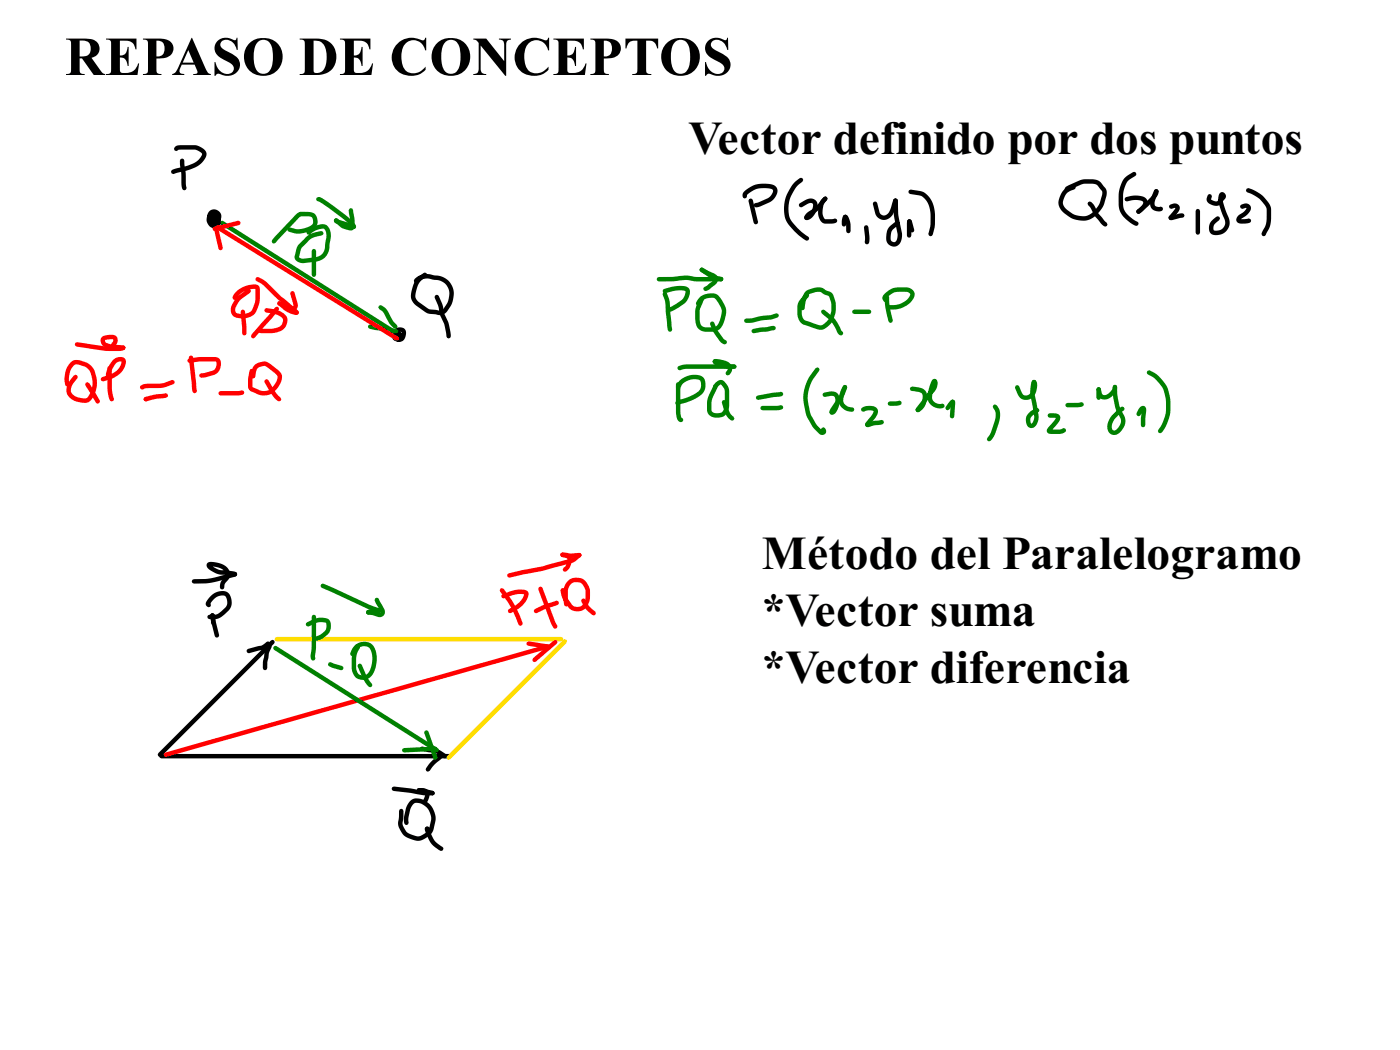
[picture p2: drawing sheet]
<svg xmlns="http://www.w3.org/2000/svg" width="290mm" height="218mm" viewBox="0 0 290 218" stroke-linecap="round" stroke-linejoin="round" font-family="sans-serif">
<defs><g id="words">
<text font-size="11.4" x="13.5" y="15.5">REPASO DE CONCEPTOS</text>
<g font-size="9.8">
<text x="142.8" y="32">Vector definido por dos puntos</text>
<text x="158" y="117.9">Método del Paralelogramo</text>
<text x="158" y="129.7">*Vector suma</text>
<text x="158" y="141.6">*Vector diferencia</text>
</g>
</g></defs>
<g fill="#000">
<path d="M32.8 156.1l23.4-23.3 .3-.2 .3 .2 .2 .3-.2 .3-23.3 23.4-.3 .1-.4-.1-.1-.4z" fill-rule="evenodd"/>
<path d="M33.1 156.4l.4-.1h59.9l.3 .1 .1 .4-.1 .3-.3 .1h-59.9l-.4-.1-.1-.3z" fill-rule="evenodd"/>
</g>
<path d="M45.7 45.9l.6-.1 36.9 23.4 .2 .3-.2 .4h-.5l-36.9-23.3-.2-.4z" fill-rule="evenodd" fill="#008000"/>
<g fill="#000">
<path d="M36.2 30.5a1.4 1.4 0 0 1 1.3-.4h2.9a2.48 2.48 0 0 1 2.4 2 4.1 4.1 0 0 1-2.3 2.6l-1.8 .7-2.7 .7-.4-.2-.1-.5 1-.5a8.3 8.3 0 0 0 4.6-1.7l.6-.7 .2-.6-.8-.6-.7-.3h-2.9h-.5l-.5 .3-.3-.1-.1-.3zM37.4 33l.4-.1 .3 .1 .1 .3 .3 2.8 .2 2.9-.1 .3-.4 .2-.3-.1a4.1 4.1 0 0 1-.3-2.9v-.4a6.9 6.9 0 0 1-.2-3.1zM164.8 37.7l1.3-.9 .3 .2 .2 .3-.2 .4a6.9 6.9 0 0 0-2.7 7.2v.1a8.5 8.5 0 0 0 3.8 4l.3 .4-.1 .4a.86 .86 0 0 1-1.1-.3 9.2 9.2 0 0 1-3.8-4.2 7.9 7.9 0 0 1 2-7.6zM188.5 39.4l.3-.1 1.9 .3a4.7 4.7 0 0 1 3.2 4.8 8 8 0 0 1-.6 4.5l-.3 .1-.3-.2-.2-.4a10.7 10.7 0 0 0 .3-5.3 3.2 3.2 0 0 0-2.2-2.6l-1.8-.3-.3-.1-.1-.3zM221 38.8l3.3-1.6h2.3l.9 .1 .6 .3 1.3 1.7a5.9 5.9 0 0 1-4.3 6.4 5.6 5.6 0 0 1-5.6-3.3 3.7 3.7 0 0 1 2.3-3.8l.8-.2 .3 .1 .2 .3-.3 .5-.7 .2a2.75 2.75 0 0 0-1.5 3.1 4.4 4.4 0 0 0 5.4 1.9 5.6 5.6 0 0 0 2.6-4.7l-1.1-1.4-1-.3h-1.9l-2.6 1.2a.92 .92 0 0 1-1.1 .2l-.1-.3zM233.4 36.8l1.6-1.1 .5 .1 .1 .5-1.4 1a4.8 4.8 0 0 0-1.3 3.5 4.3 4.3 0 0 0 .4 3.1 6.3 6.3 0 0 0 2.5 2l.3 .5-.1 .3-.5 .1a6.6 6.6 0 0 1-3.3-3.1 8.2 8.2 0 0 1 1-6.7zM258.5 39.1l.5-.1a6.6 6.6 0 0 1 4.6 4.3 7.2 7.2 0 0 1-.8 4.8l-.5 .8-.2 .1-.4-.2-.1-.3 .2-.5a4.4 4.4 0 0 0 .9-2.7v-1.7a5.3 5.3 0 0 0-3.4-3.5l-.8-.4-.1-.2zM43.4 43.8a1.54 1.54 0 0 1 2.5 .7 1.54 1.54 0 0 1-1.7 2 .86 .86 0 0 1-.5-1.3l.4-.7 .4-.3 .3 .2 .2 .3-.4 1 .3-.4a.57 .57 0 0 0-.2-.9 .57 .57 0 0 0-.8 .3l-.1 .5a.97 .97 0 0 0 .5 1.2l.4-.1a.49 .49 0 0 0-.2-.9l-.8-.3 .2-.1 .2 .6-.2 .1 .3-.5-.3-.5 .1-.3a.86 .86 0 0 1 1 .3 .86 .86 0 0 1 0 .9 1.01 1.01 0 0 1-1.1 .9 1.01 1.01 0 0 1-.9-1.1 .97 .97 0 0 1 .4-1.1 .97 .97 0 0 1 1.2 .1 1.49 1.49 0 0 1 1.1 1.2 1.49 1.49 0 0 1-.6 1.5 1.71 1.71 0 0 1-1.9-.5 1.71 1.71 0 0 1-.2-1.9zM86 57.9a3.8 3.8 0 0 1 4.2-.8 3.9 3.9 0 0 1 3.6 5.6l-1.1 1.8a1.98 1.98 0 0 1-2.4 .6l-1.5-.1-.7-.4a6.4 6.4 0 0 1-2.7-2.3 5.3 5.3 0 0 1 1.6-5.1l.8-.6 .3-.1 .4 .1 .1 .4-.2 .3-.8 .7a4.9 4.9 0 0 0-1.4 3.7l.6 .9 2.2 1.5 2.2 .3 .4-.1 .4-.3a4.7 4.7 0 0 0 1.2-3.2 2.98 2.98 0 0 0-3.4-2.8 2.79 2.79 0 0 0-3.2 .5l-.3 .1-.3-.1-.2-.3zM154.4 39.7a5.8 5.8 0 0 1 6.5-1 2.24 2.24 0 0 1-1.2 3.2l-2 .9a.89 .89 0 0 1-1.4-.3l.1-.3 2.8-1.1a2.19 2.19 0 0 0 1.1-1.6v-.2a4.9 4.9 0 0 0-5.4 1.1l-.1 .6-.3 .1a.85 .85 0 0 1-.3-1.3zM155.4 41.3l.3-.2 .4 .4 1.1 4.5-.1 .4-.3 .1-.3-.1-.3-.4-1-4.3zM165.9 42.1l1.1-.6a1.6 1.6 0 0 1 2.1 0 1.6 1.6 0 0 1 .3 2.1l-.5 .9-.9 .9a.77 .77 0 0 1-1.2-.3l.1-.3 .3-.1 .4 .1-.3-.1a2.26 2.26 0 0 0 1.2-2.5l-.7-.1-1.7 .9-.3-.1-.1-.4z"/>
<path d="M167.2 44.2l.2-.2a9.3 9.3 0 0 0 3.4-3.1l.4-.2 .3 .2 .1 .3-.1 .3a10.3 10.3 0 0 1-3.6 3.4l-.3 .6-.4 .1a.74 .74 0 0 1-.4-.7 .74 .74 0 0 1 .4-.7zM170.8 40.9l.4-.2 .3 .2 .1 .3-.6 .9a4 4 0 0 0-.4 2.3l.2 .6 .3 .4 2.1-.1 .3 .1a.65 .65 0 0 1-.1 .7 .65 .65 0 0 1-.6 .2h-2.1a2.68 2.68 0 0 1-1-3.1l.4-1.4zM174.9 44.7l.4-.2 .3 .1 .1 .4-.1 .3-.1 1.2-.2 .3-.3 .2-.3-.2-.1-.3v-1.1zM175 44.6l.5-.1a2.34 2.34 0 0 1 .9 2.1v1.3l-.1 .3-.4 .2-.3-.2-.1-.3v-1.3l-.4-1.2-.2-.4zM179.3 46.8l.3-.1 .3 .1 .2 .3 .2 2.7-.2 .8-.3 .1-.3-.2-.2-.3 .1-1.1-.2-2zM181.1 41.9l.4-.1 .4 .3 .5 2a1.06 1.06 0 0 0 1 .6 1.06 1.06 0 0 0 1-.7l.9-2.6 .4-.3 .3 .2 .2 .3-.5 1.5a2.64 2.64 0 0 1-2.7 2.5l-.9-.5-.5-.6-.6-2.2zM185.4 41.3l.3-.2 .4 .2 .1 .2a21 21 0 0 0 .9 6.9 2.23 2.23 0 0 1-1.5 2.7l-.8-.1a1.87 1.87 0 0 1-1-2.5l.2-.9 .5-.6 1.3-1.1 .3-.1 .3 .1 .1 .3-.1 .3-1.2 1-.3 .5-.2 1.6a.68 .68 0 0 0 .7 .6 .68 .68 0 0 0 .7-.7v-1a20.5 20.5 0 0 1-.8-6.8l.1 .2-.1-.3zM188.3 45.6l.3-.2 .3 .2 .3 .4 .4 1.7-.1 .4-.4 .1-.4-.3-.6-2zM188.3 45.5l.6 .1 .2 .3-.1 2.9-.1 .3-.4 .2-.3-.2-.1-.3v-2.7zM225.7 41.9l.3-.1 .7 .5 1 1.9 1.5 1.7a.68 .68 0 0 1 .3 .9 .88 .88 0 0 1-1.1-.4l-1.5-1.8-.7-1.5-.5-.6-.2-.3zM233.3 41l1.1-.4a3.5 3.5 0 0 1 3.4 .7l.1 .3a2.64 2.64 0 0 1-1.6 2.7l-.5-.1a.77 .77 0 0 1 .5-1l.6-.8a.48 .48 0 0 0 .2-.5 .48 .48 0 0 0-.5-.3l-1.3-.1-1.6 .3-.4-.2-.1-.3zM239.5 39.4l.3-.2a.92 .92 0 0 1 .1 1.6l-1.8 1.9-1.7 1.5-.3 .1-.3-.1-.2-.3 .2-.3 2.9-2.7 .5-.8z"/>
<path d="M239.4 39.4l.4-.2 .3 .2 .1 .3-.7 2v.9l.5 .3 .7-.1 .4 .2a.69 .69 0 0 1-.2 .7 .69 .69 0 0 1-.8 .1 1.64 1.64 0 0 1-1.5-2.3zM242.5 42.6l.8-.4a1.05 1.05 0 0 1 1.3 .5 1.05 1.05 0 0 1-.3 1.3l-1.1 1.3v-.2l-.1 .4-.3 .1-.3-.1-.2-.3 .1-.3 1.4-1.8-.9 .2-.3-.1-.2-.4zM242.5 44.8l.3-.1 .3 .1-.2-.1 2.1-.5 .5 .2 .1 .3a.97 .97 0 0 1-1 .5l-1.8 .4-.3-.1-.2-.3zM248.1 43.4l.3-.1 .3 .1 .2 .4v4.4l-.2 .3-.3 .2-.3-.2-.1-.3v-4.4zM250.6 40.3l.3-.1 .3 .2 .1 .3-.2 .6 1 .5 .4-.1 .8-1.1v.1h.3a2.93 2.93 0 0 0 .3 2.1l.4 1.2a3.4 3.4 0 0 1 .5 3.1 2.64 2.64 0 0 1-3.7 1.3 2.14 2.14 0 0 1 .1-2.6l1.1-.9 .3-.1 .3 .2 .1 .3-.2 .4-.9 .8a.88 .88 0 0 0 0 1.3 1.76 1.76 0 0 0 1.8-.7 1.76 1.76 0 0 0 .1-1.9l-.2-.4a6.8 6.8 0 0 1-.9-4.2 .78 .78 0 0 1 1.1-.6 .78 .78 0 0 1 .2 1.2l-.7 .9a1.86 1.86 0 0 1-3.1-.8zM257.3 42.6l.7-.4a1.09 1.09 0 0 1 1.4 .6 1.09 1.09 0 0 1-.4 1.4l-1.7 1.4-.1-.2 1.8-.1 .3 .1 .2 .4-.1 .2a3.4 3.4 0 0 1-2.3 .3 .97 .97 0 0 1-.7-.9 .97 .97 0 0 1 .7-.9 2.87 2.87 0 0 0 1.4-1.3l-.2-.1-.7 .2-.3-.1-.1-.4zM82.2 68.8a.65 .65 0 0 1 .9 0 .65 .65 0 0 1 .1 .8l-.3 .9h-.6l-.1-.4 .1-.8 .5 .2-.5-.1-.2-.3zM81.9 68.2a1.35 1.35 0 0 1 1.9-.1 1.35 1.35 0 0 1 .2 1.8 1.42 1.42 0 0 1-1.3 1 1.42 1.42 0 0 1-1.4-1l.1-.3a.84 .84 0 0 1 .6-.8l.3 .1 .1 .3-.1 .7h.6l.3-.3 .1-.7-.5-.1a.72 .72 0 0 0-.3 1l.1 .1 .1-.2 .1 .1 .3-.1-.2 .8a.66 .66 0 0 1-.7-.3 .66 .66 0 0 1 0-.8 .75 .75 0 0 1 1-.3 .75 .75 0 0 1 .3 1.1 1.07 1.07 0 0 1-1.4 .5 1.07 1.07 0 0 1-.5-1.4zM90.3 61.2l.3-.1 .4 .3 .8 1.9 .3 1.5a10.5 10.5 0 0 1 1.4 4.9l-.1 .3-.4 .2a.98 .98 0 0 1-.5-1.2 9 9 0 0 0-1.3-3.9l-.3-1.6-.7-1.7zM51.2 134.7l2.9-.8 .5-.3a1.05 1.05 0 0 1 1.3-.5 .95 .95 0 0 1-.7 1.2l-.7 .4-2.9 .7-.3-.1-.2-.3zM55.6 133.6l.6 .1 .1 .3-.5 1.4-.4 1.9v1.2l-.1 .3-.3 .1-.4-.1-.1-.3v-1.5l.4-2zM87.2 154.9l.4-.1 3 .4 1.9 1.2 .2 .4-.1 .3-.3 .1-2-1.1-2.9-.4-.2-.2-.1-.3z"/>
<path d="M89.6 157.7l1.3-1.1a.68 .68 0 0 1 .9-.3 .89 .89 0 0 1-.4 1.2 7.3 7.3 0 0 0-2.3 2.3l-.4 .2-.3-.2-.1-.3 .6-1z"/>
<circle cx="239.8" cy="39.7" r=".46"/>
<circle cx="175.3" cy="45" r=".46"/>
<circle cx="185.7" cy="41.6" r=".46"/>
<circle cx="188.6" cy="45.9" r=".46"/>
<circle cx="236.1" cy="43.9" r=".46"/>
<circle cx="82.6" cy="70.1" r=".46"/>
</g>
<g fill="#008000">
<path d="M76.4 67.4l.4-.2 5 .9a.57 .57 0 0 1 .6 .3 .57 .57 0 0 1 .1 .6l-.8 .1-5-.9-.4-.5z"/>
<path d="M78.6 63.4l.6-.1a3.8 3.8 0 0 1 1.8 2.3l.5 .9 .9 1.2-.1 .3-.3 .2a6.3 6.3 0 0 1-2.4-3.3l-.9-.8-.2-.4z"/>
<path d="M137.5 60.6l.4-.1 .2 .1a6.5 6.5 0 0 1 .9 4l.4 3.7-.1 .3-.4 .2-.2-.1-.3-.5-.4-5.6-.6-1.6z"/>
<path d="M137.5 60.1l1.8-.6a4.9 4.9 0 0 1 3.4 .1 1.83 1.83 0 0 1 0 2.4l-.8 .9-2.1 1.4-.9 .3-.3-.1-.1-.3 .1-.3 2.8-1.7 .5-.8 .3-1-.7-.2h-1.2l-2.4 .6-.4-.1-.1-.4z"/>
<path d="M145.1 61.7a3.5 3.5 0 0 1 3.4-.8l.2 .2a6.2 6.2 0 0 1 1.8 2.8 4.7 4.7 0 0 1-1.8 4.7l-.9 .2h-1.5a2.26 2.26 0 0 1-2.1-2.7 5.2 5.2 0 0 1 .6-3.5l.3-.9 .4-.3 .4 .1 .1 .4-.3 1a6.1 6.1 0 0 0-.3 4.4l.7 .5 1.4 .1a1.65 1.65 0 0 0 1.8-1.6l.4-1.9-.7-1.6-.9-1-1.5 .1a2.36 2.36 0 0 0-1.6 1.4l-.2 .1-.3-.1-.2-.4 .3-.6z"/>
<path d="M147.4 66.8l.3-.2 .4 .3a9.7 9.7 0 0 0 1.9 3.2l.2 .3a.62 .62 0 0 1 .4 .9l-.5 .1-.8-.6a11.4 11.4 0 0 1-2-3.5z"/>
<path d="M136.3 57.6l.3-.2h3.1a8.9 8.9 0 0 1 4.5 0h5.3l.4 .1 .1 .4-.1 .2-.3 .2h-2.2a18.7 18.7 0 0 1-5.2-.3l-2.8 .3h-2.8l-.3-.1-.1-.3z"/>
<path d="M145.2 55.6l.3-.1 .5 .2a6.3 6.3 0 0 0 3.6 1.7l.4 .5-.1 .3-.6 .1a8.6 8.6 0 0 1-4.1-2l-.1-.4z"/>
<path d="M145.2 55.6l.5-.1 2.4 1.2a1.32 1.32 0 0 1 .9 1.1 1.32 1.32 0 0 1-.8 1.3l-1.4 1.1-.5 .1-.3-.1a.75 .75 0 0 1 .6-1l1.2-.9a.35 .35 0 0 0 .3-.3 .35 .35 0 0 0-.3-.4l-2.5-1.3-.2-.4z"/>
<path d="M155.9 68.3l1.7-.4 1.4-.1a2.36 2.36 0 0 1 1.8-.1l.1 .3a.9 .9 0 0 1-1 .5l-3.6 .6-.3-.1-.2-.4z"/>
<path d="M154.4 66.2l3.5-.7 1.9-.2 1.3-.4 .3 .2 .1 .3-.1 .3a6.6 6.6 0 0 1-3.3 .7l-.9 .2a4.6 4.6 0 0 1-2.8 .2l-.1-.3z"/>
<path d="M167.1 60.4l.4-.3 1.3-.4a2.87 2.87 0 0 1 2.8 .6l.6 .2a4.2 4.2 0 0 1 1.1 3.8 4.1 4.1 0 0 1-3.2 4.1l-3.3-1.1-.8-.5a3.1 3.1 0 0 1-.6-1.9v-1.5l.3-.9 1.3-1.6 .3-.1 .4 .1 .1 .4-.1 .3-.9 .9-.5 .8v1.6l.1 .9 .6 .6 3.2 1.1a2.64 2.64 0 0 0 1.8-1.8 4.5 4.5 0 0 0-.2-4.4l-1.9-.8-.8 .1-1.4 .5a4.7 4.7 0 0 0-.8 2.7l-.2 .4-.3 .1-.3-.1a5.2 5.2 0 0 1 .8-3.5z"/>
<path d="M170.4 64.3l.3-.1 .3 .1 1.9 1.5 .7 1.1 1.3 2.2a.62 .62 0 0 1-.6 .4 .62 .62 0 0 1-.6-.5l-1.4-2.4-1.9-1.6-.1-.4z"/>
<path d="M176.8 64.3l.4-.1h3l.4 .1 .1 .3-.1 .4-.4 .1h-3l-.4-.1-.1-.4z"/>
<path d="M183.6 61.2l.3-.1 .4 .1 .1 .4a17.4 17.4 0 0 0 .7 4.8l-.1 .4-.3 .1-.5-.3a18.2 18.2 0 0 1-.7-5z"/>
<path d="M183.4 61l.2-.3a4.3 4.3 0 0 1 3.9-1.1h.6a1.56 1.56 0 0 1 1.5 .9 1.56 1.56 0 0 1-.4 1.8 5.1 5.1 0 0 1-5.1 1.7l-.2-.3 .2-.3 .3-.1a4.6 4.6 0 0 0 3.8-1.3l.4-.5a.6 .6 0 0 0 .1-.7 .6 .6 0 0 0-.7-.3h-1.3a3.2 3.2 0 0 0-2.8 1.3v-.1l.2 .5-.2 .3a.74 .74 0 0 1-.8-.2 .74 .74 0 0 1 0-.9z"/>
<path d="M140.3 79.4l.3-.2 .4 .2 .1 .3v6l.2 .9 .3 .1 .1 .4a.67 .67 0 0 1-.7 .4 .67 .67 0 0 1-.6-.7l-.2-1.3v-5.8z"/>
<path d="M141 78.9a3.9 3.9 0 0 1 4.9-.6 2.82 2.82 0 0 1-.5 3.6 14.9 14.9 0 0 1-4.6 2l-.3 .1-.3-.2-.2-.3 .4-.5a7.6 7.6 0 0 0 4.8-2.4l.2-.8-.2-.9a3.2 3.2 0 0 0-3.8 .9l-.5 .9-.6-.1-.1-.5z"/>
<path d="M148.4 79.3a1.23 1.23 0 0 1 2.2 .2l.6 1.2v1.7a4.9 4.9 0 0 1-.5 3.3 2.42 2.42 0 0 1-4-.3l-.1-.2a6.2 6.2 0 0 1 .5-3.4l.8-1.7 .4-.3 .3 .2 .1 .5-.8 1.7a5.1 5.1 0 0 0-.3 2.9 1.55 1.55 0 0 0 2.4 0l.3-1v-3.2l-.8-1.2-.6 .4a.68 .68 0 0 1-.9 .4 .88 .88 0 0 1 .4-1.2z"/>
<path d="M149.8 83l.4-.1 .4 .3 .7 2.2 1 1.3-.1 .4a1.15 1.15 0 0 1-1.4-.8l-.5-.8-.6-2z"/>
<path d="M140.6 76a4.1 4.1 0 0 1 2.5-.5h9.2l.3 .2 .1 .3-.1 .3-.3 .2h-9.8l-1.6 .3-.3-.2-.1-.3z"/>
<path d="M147.9 74.6l.3-.1 .4 .1 .1 .3-.1-.1 1.8 .7h1.5a.57 .57 0 0 1 .6 .2 .57 .57 0 0 1 .1 .6l-.4 .2a4.6 4.6 0 0 1-2.5-.3l-1.3-.5a.8 .8 0 0 1-.5-1.1z"/>
<path d="M147.9 74.6l.1-.1a4.2 4.2 0 0 1 2.8 .4 1.57 1.57 0 0 1 1 1.4 1.57 1.57 0 0 1-.9 1.5l-.3-.1a.67 .67 0 0 1 .2-.9l.1-.2a.76 .76 0 0 0-.7-.9l-1.8-.4 .2-.1-.4 .2-.3-.1-.1-.4z"/>
<path d="M157.8 84.3l.3-.2h3.1l.8-.1 .3 .1 .1 .3-.3 .5-.6 .1-3.4 .1-.3-.2-.1-.3z"/>
<path d="M156.9 82.1l3.3-.7 1.7-.2 .4 .2 .1 .3-.1 .3-.3 .2-4.8 .7-.3-.1-.1-.4z"/>
<path d="M169.1 76.3l.4-.1 .3 .1 .2 .3-1.4 2a7.9 7.9 0 0 0-.6 6.8l1.2 2.4 1.3 1.5-.1 .1-.1-.4 .1-.3a.7 .7 0 0 1 .7 .2 .7 .7 0 0 1 .2 .7 .87 .87 0 0 1-1.5 .3 9.8 9.8 0 0 1-2.4-3.4 9.3 9.3 0 0 1-.2-7.1l.7-1.4z"/>
<path d="M170.7 81.5l1.3-.3a1.76 1.76 0 0 1 1.8 .5 1.76 1.76 0 0 1 .3 1.8l-.7 2a.73 .73 0 0 1-.7 .4 .73 .73 0 0 1-.7-.4l.2-.3 .3-.2 .3 .1h-.3a2.45 2.45 0 0 0 .4-3h-.5l-1.4 .2-.3-.1-.1-.4z"/>
<path d="M174.9 79.9l.3-.1 .3 .1 .1 .6a12.2 12.2 0 0 1-2.5 4.5l-.3 .8-.3 .1a.65 .65 0 0 1-.3-1.1l.2-.3a11.4 11.4 0 0 0 2.4-4.3z"/>
<path d="M174.9 79.9l.3-.1 .4 .1 .1 .4-.3 .4 .2-.2a3.7 3.7 0 0 0-.7 3l.7 .6 .7 .3a.8 .8 0 0 1 .9 .5 .92 .92 0 0 1-1.4 .3 2.52 2.52 0 0 1-1.7-3.5z"/>
<path d="M178.6 84.7a2.34 2.34 0 0 1 3.4 .3 2.33 2.33 0 0 1-.9 2.1l-.9 1.1 .1-.3-.1 .5-.3 .1-.5-.3 .1-.6 1.6-2.1a.28 .28 0 0 0 0-.3 .28 .28 0 0 0-.3-.1h-1l-.8 .3-.3-.2z"/>
<path d="M179.5 87.7h.6l-.1-.1 1-.3 1.9-.2 .3 .1 .1 .3-.3 .5-1.8 .2-1.2 .4-.4-.1-.2-.4z"/>
<path d="M184.2 83.3l2.3-.2 .4 .1 .1 .3-.1 .3-.3 .2-2.1 .1-.3-.1-.1-.3z"/>
<path d="M188.8 80.3a4.1 4.1 0 0 1 2.6 .3l.4 .3a3.3 3.3 0 0 1-.8 4.2l-.6 .3-.4-.1-.1-.3 .3-.4a2.51 2.51 0 0 0 .9-3.1l-1.7-.4a.63 .63 0 0 1-.7-.5z"/>
<path d="M190 84.6l.3-.1 .3 .1 .2 .4-.1 .3-.3 .2-.4-.2-.1-.3z"/>
<path d="M193.4 78.7a.72 .72 0 0 1 .8 .1 .72 .72 0 0 1 .2 .8l-.4 1.3-3.4 4.4a.55 .55 0 0 1-.7-.3 .55 .55 0 0 1 .3-.7l2.8-3.6a1.77 1.77 0 0 0 .5-1.4l.3 .1h.2a7.3 7.3 0 0 0-.7 3.1 1.64 1.64 0 0 0 2 1.2l.5 .1a.65 .65 0 0 1-.2 .7 .65 .65 0 0 1-.7 .2 2.45 2.45 0 0 1-2.5-2.5l.4-2.4z"/>
<path d="M197.1 83l.5-.2 .3 .2 .1 .3-1.1 1.6-.4 .2-.3-.2-.1-.3z"/>
<path d="M197.3 83l.3-.2 .3 .1 .2 .5-.2 2.9-.1 .3-.4 .1-.3-.1-.1-.3 .2-2.8 .1 .1-.2-.3z"/>
<path d="M206 84l.3-.2a2.92 2.92 0 0 1 .9 3.6l-.8 2.4-.6 1.1a.75 .75 0 0 1-1 .5 1.07 1.07 0 0 1 .5-1.3l.1-.3a10 10 0 0 0 1.1-4.1l-.6-1.4z"/>
<path d="M238 76.9l.3-.1a7.2 7.2 0 0 1 4.4 7.7 8 8 0 0 1-1.6 5l-.5 .3-.3-.1-.2-.3 .3-.5a8.1 8.1 0 0 0 1.4-3.6v-.2a8.2 8.2 0 0 0-1.1-5.3 5.7 5.7 0 0 0-2.6-2.2l-.3-.4z"/>
<path d="M210.6 80l.3-.2 .3 .1 .8 1.7a.96 .96 0 0 0 1.5 .1 2.76 2.76 0 0 0 .6-2.2l.1 .1-.2-.4 .1-.3a.72 .72 0 0 1 .8 .1 .72 .72 0 0 1 .2 .7 2.63 2.63 0 0 1-2.7 3.2l-.6-.3-.6-.5-.7-1.7z"/>
<path d="M214.1 78.9l.3-.1 .3 .1 .2 .3-.1 .3a7.7 7.7 0 0 0 .3 4.6l.3 2.1a2.07 2.07 0 0 1-1.5 2.5 1.69 1.69 0 0 1-1.1-2.2 3.2 3.2 0 0 1 2.1-1.9l.5 .1 .2 .4-.1 .2-1 .5a1.35 1.35 0 0 0-.7 2l.5-.4 .2-.9-.4-2.3a8.1 8.1 0 0 1-.1-5.2z"/>
<path d="M217.4 85.8l1.2-.1a1.09 1.09 0 0 1 1.2 .6 1.09 1.09 0 0 1-.3 1.3l-1.5 1.8-.2-.4h1.9l.9-.3 .3 .2a.76 .76 0 0 1-.7 1l-2.3 .1a.73 .73 0 0 1-.8-.5 .73 .73 0 0 1 .3-.9l1.6-1.9-1.6-.2-.2-.4z"/>
<path d="M221.1 83.7l.3-.2 2.9-.1 .3 .1 .2 .3-.1 .3-.7 .3h-2.6l-.3-.1-.2-.3z"/>
<path d="M227.5 80.4l.3-.1 .4 .1 .1 .3v1.7l-.1 .4-.4 .1-.3-.1-.1-.4v-1.7z"/>
<path d="M227.6 80.4l.2-.1 .4 .1 .1 .3-.2 .4-.3 .1-.3-.1-.1-.4z"/>
<path d="M227.5 80.4l.6-.1 .4 1.1a.81 .81 0 0 0 .7 .6 .81 .81 0 0 0 .8-.5l.6-.7 .3-.9 .3-.1 .3 .1a2.47 2.47 0 0 1-1.7 2.8 1.55 1.55 0 0 1-2.2-1.1l-.2-.9z"/>
<path d="M230.9 79.9l.3-.1 .3 .1 .2 .3a11.5 11.5 0 0 0 .9 5l.6 1.2a3 3 0 0 1-2.2 3.8 1.76 1.76 0 0 1-1.2-2.7l.8-1.3 1.2-1.3 .7-.6 .6 .1a.89 .89 0 0 1-.6 1.1l-1.3 1.3-.6 1.3a.72 .72 0 0 0-.1 .7 .72 .72 0 0 0 .7 .4 2.38 2.38 0 0 0 1.2-2.4 11.9 11.9 0 0 1-1.6-6.6z"/>
<path d="M236.4 84.4a.74 .74 0 0 1 .9-.2 .74 .74 0 0 1 .4 .9l-.2 3-.1 .4-.4 .1-.3-.1-.1-.4v-1.4l.2-1.8 .3 .1-.7 1.2-.6-.1-.1-.3z"/>
<path d="M61.4 44.4l.7-.4h.6a.82 .82 0 0 1-.7 1.1l-4.8 5.2-.4 .2-.3-.1-.2-.3 .1-.3 .6-.7z"/>
<path d="M62 44l.3-.1h1.5a2.03 2.03 0 0 1 2.1 1.9 2.03 2.03 0 0 1-1.8 2.2 5.3 5.3 0 0 1-4.2 0l-.3-.4 .1-.3 .3-.2 1.3 .4a3.7 3.7 0 0 0 3.6-1.3 .93 .93 0 0 0-.7-1.3l-1.9-.1-.3-.1-.1-.3z"/>
<path d="M63.7 47.9a3.9 3.9 0 0 1 3.9-1.3 2.75 2.75 0 0 1 1 2.8l-.2 1.1a3.4 3.4 0 0 1-3.7 3.8l-1.5 .2a1.66 1.66 0 0 1-2.1-1.4l.6-2.1 1.4-1.4a3.9 3.9 0 0 1 2.4-1.5l1.1-.2 .4 .1 .1 .4-.4 .4-1.3 .3a2.89 2.89 0 0 0-1.7 1.1l-1.2 1.3-.5 1.8 .8 .3 2.4-.2a2.25 2.25 0 0 0 2.2-2.2l.3-2.7-.2-.7-.4-.4a4.1 4.1 0 0 0-2.8 1.1l-.3 .2-.3-.2-.1-.3z"/>
<path d="M64.8 51.7l.3-.1 .3 .1 .2 .3v5l-.2 .3-.3 .1-.3-.1-.2-.3v-5z"/>
<path d="M65.7 41l.6-.1 .9 .4a29.7 29.7 0 0 1 6.3 5l.2 .2a.57 .57 0 0 1-.3 1l-.3-.2-.2-.4v.2l-.1-.3a33.4 33.4 0 0 0-6.7-5l-.4-.2-.1-.3z"/>
<path d="M69.4 45.4l.3-.1 .3 .1 .2 .4-.2-.3 3.3 1.1h-.2l.3-.1 .3 .2 .1 .3-.1 .4-.5 .1-3.2-1.1a.66 .66 0 0 1-.6-.3 .66 .66 0 0 1 0-.7z"/>
<path d="M69.4 45.4l.5-.1 1.3 1.1 1.5 .5-.1 .1v-1.3l-.3-2.1 .1-.3 .4-.2a.76 .76 0 0 1 .5 .9l.2 1.6v1.4a.83 .83 0 0 1-1.2 .7l-1.7-.6-1.2-1.1-.1-.3z"/>
<circle cx="149.5" cy="57.9" r=".46"/>
<circle cx="214.4" cy="79.2" r=".46"/>
<circle cx="69.7" cy="45.7" r=".46"/>
</g>
<g fill="#f00">
<path d="M44.8 46.8l.6-.1 37.1 23.1 .3 .4-.2 .3-.6 .1-37.1-23.1-.2-.4z" fill-rule="evenodd"/>
<path d="M44.5 47.1l.3-.1 .5 .3 .9 4.1-.1 .4-.3 .1-.5-.4-.9-4z" fill-rule="evenodd"/>
<path d="M44.2 47.2l5.2-1.4 .4 .1 .1 .3-.4 .5-4.9 1.2-.4-.1-.1-.4z" fill-rule="evenodd"/>
</g>
<g fill="#f00">
<path d="M49 60.5a4.9 4.9 0 0 1 4.6-1.3l.3 .7a7.5 7.5 0 0 1-.8 4.8 3.6 3.6 0 0 1-4.9 .6 2.37 2.37 0 0 1 .3-2.8l1.2-1.4 1.6-1.1 .3-.1 .3 .1 .1 .3-.1 .4-1.7 1.2a2.95 2.95 0 0 0-1.4 2.6l.1 .2a2.68 2.68 0 0 0 3.4-.6l.1-.2a6.6 6.6 0 0 0 .6-4 4.1 4.1 0 0 0-4.1 2.2l-.2 .1-.4-.2-.1-.3 .2-.6z"/>
<path d="M50 64.3l.4-.1 .3 .1 .1 .3 .3 3.8a.9 .9 0 0 1-.4 1.1 .9 .9 0 0 1-.5-1.1l-.3-3.8z"/>
<path d="M57.1 63.7l.3-.1 .3 .1 .2 .3-.1 .3-4.9 5.7-.4 .2-.3-.2-.2-.3 .4-.7z"/>
<path d="M54.9 64l.4-.1 1.5 .2a3.2 3.2 0 0 1 2.8 1.9 2.5 2.5 0 0 1-1.5 2.7 8 8 0 0 1-4.1 .3l-.8-.2-.1-.3 .2-.4 .3-.1 .8 .2a6.9 6.9 0 0 0 3.4-.4 1.57 1.57 0 0 0 .9-1.6l-.2-.2a3.5 3.5 0 0 0-1.8-1l-1.8-.4-.1-.3z"/>
<path d="M53.1 57.6l.5-.1 1.9 1.2a22.4 22.4 0 0 0 3.9 3.6l2.2 1.9 .4 .5-.2 .4-.3 .2-.3-.2-.1-.3v.2l-.1-.1a66.7 66.7 0 0 1-6.8-6.1l-1.2-.7z"/>
<path d="M57.6 62.6l.3-.2 .4 .2-.1-.1 1.7 1.3 1.5 .6-.2 .1 .3-.2 .3 .2 .2 .3a.96 .96 0 0 1-1.5 .3l-1.3-.7-1.6-1.2-.1-.3z"/>
<path d="M57.6 62.6l.6-.1 2.5 1.3 .1-.6-.6-2.4 .1-.3 .3-.2 .5 .4 .6 2.2a1.31 1.31 0 0 1-1.4 1.7l-2.7-1.4-.1-.3z"/>
<path d="M14.8 75l.5-.3 .7-.1 1.9 .5a3.9 3.9 0 0 1 2.2 3.6 5.1 5.1 0 0 1-1.9 4.7 3.7 3.7 0 0 1-4.4-2.2v-.8l.3-.9 1.2-1.6 .4-.2 .3 .1 .1 .3-.8 1.2a1.67 1.67 0 0 0-.1 2.5 4 4 0 0 0 2.7 .7 4.7 4.7 0 0 0 .2-6.2l-1.7-.7-.6-.1-.4 .2a4.1 4.1 0 0 0-1 3.9l-.1 .4-.3 .1-.3-.1a4.8 4.8 0 0 1 1.1-5z"/>
<path d="M17.8 79.4l.3-.2 .4 .2 2.2 3.6-.1 .5-.3 .2-.4-.3-2.2-3.5z"/>
<path d="M22.4 76l.3-.2 .3 .2 .2 .3v4.3l.4 2.2-.1 .3-.3 .1-.3-.1-.2-.3-.4-1.7v-4.8z"/>
<path d="M23.5 74.6a1.77 1.77 0 0 1 2.5-.1 3.8 3.8 0 0 1-2.7 4l-1.9 .6-.4-.2-.1-.3 .1-.3 1.5-.5a3.5 3.5 0 0 0 2.7-2.9 1.5 1.5 0 0 0-1.7 1.1 3.3 3.3 0 0 0-.6 2.2l-.2 .3-.3 .1-.3-.1a4.4 4.4 0 0 1 1.4-3.9z"/>
<path d="M15.6 71.1l.4-.2 6.1 .9h2.7l.8-.2 .3 .2a.72 .72 0 0 1-.8 .9h-3.5l-5.7-.9-.3-.1-.1-.3z"/>
<path d="M21.1 69.9a2.51 2.51 0 0 1 3.2 0l.1 1a1.25 1.25 0 0 1-.9 1l-.3-.2-.2-.3 .3-.5a.32 .32 0 0 0 .3-.3 .32 .32 0 0 0-.4-.3l-1.3 .2-.1 .2 .3 .4 1.1 .3 1.9 .2a.54 .54 0 0 1 .8 .2 .54 .54 0 0 1-.4 .7l-2.7-.2a1.81 1.81 0 0 1-2-1.7z"/>
<path d="M29.9 82.4l.3-.1 .5 .1 .2 .4-.2 .3-.5 .1-.3-.2-.1-.3z"/>
<path d="M29.9 82.4l2.2-.6 2.2-.3 .4 .2 .2 .3-.4 .4-2.2 .3-2.1 .5-.3-.1-.1-.4z"/>
<path d="M29.1 80.1l.2-.2a2.96 2.96 0 0 1 1.9-.4h2.4l2.2-.7 .3 .1 .1 .3-.3 .5a9.2 9.2 0 0 1-5.3 .8l-1.1 .3-.3-.2z"/>
<path d="M39.3 73.8l.3-.1 .3 .1 .2 .3 .7 7-.1 .3-.3 .1-.5-.3-.1-.5-.6-6.5z"/>
<path d="M39 74.5l2.3-.5h3.4a1.54 1.54 0 0 1 1 2.4l-.5 .8-.8 .5-2.5 .6-.5-.1-.1-.4a.96 .96 0 0 1 1.1-.5l1.5-.4a1.42 1.42 0 0 0 .9-1.9l-3.4-.1-2.1 .3-.3-.1-.2-.3z"/>
<path d="M45.4 81.2l.4-.1h3.7l.7-.2 .3 .1 .2 .4-.4 .4-.6 .2h-3.9l-.4-.2-.1-.3z"/>
<path d="M52.8 75.7l.1-.1a3.2 3.2 0 0 1 2.1-.7l1.2 .6 1.5 1.2a2.33 2.33 0 0 1 .1 3.4 3.4 3.4 0 0 1-4.8 1.4l-.7-.3a1.17 1.17 0 0 1-.9-1.2l.1-1.6 .2-1.6 .2-.2 .3-.1 .3 .1 .2 .3-.3 1.6v1.7l1 .5a2.56 2.56 0 0 0 3.7-1.3l.4-.8v-.7l-.4-.5-2.1-1.6-1.5 .4-.2 .4-.3 .8a.94 .94 0 0 1-.5 1.1 .85 .85 0 0 1-.4-1.3l.3-1z"/>
<path d="M54.9 78.7l.4-.1 .4 .2 1.4 2.5 1 1.1 .2 .4-.1 .3a1.28 1.28 0 0 1-1.5-.9l-1.8-2.9z"/>
<circle cx="25.5" cy="72.1" r=".46"/>
</g>
<g fill="#000">
<path d="M43 116.7a3.7 3.7 0 0 1 4.7 2l-.1 1-1 1.6a.63 .63 0 0 1-.2 .6 .63 .63 0 0 1-.7 .2l-.1-.4 .1-.9 .9-1.1a.78 .78 0 0 0 .1-1.1 3.3 3.3 0 0 0-3.1-1.2l.2-.3a3.8 3.8 0 0 0 2.4 1.1l2.5 .3 .3 .1 .2 .4-.2 .3-.3 .2-1.5-.3a4.7 4.7 0 0 1-4.3-1.8zM39.9 120.2l.3-.1 3.3-.2 5.2-1.3 .3 .1 .2 .3-.3 .5-1.1 .3a20.4 20.4 0 0 1-7.6 1.2l-.3-.2-.1-.3zM43.8 123.5a2.56 2.56 0 0 1 3.8-.3 2.78 2.78 0 0 1-.2 3.4l-1.4 1.2-.7 .4-.6 .1-1.3 .1-.3-.2-.1-.3 .1-.3 2-.3 1.7-1.4a1.71 1.71 0 0 0-.4-2.4 2.88 2.88 0 0 0-2.8 1.7l-.1-.2 .3 .4-.2 .4a.69 .69 0 0 1-.8-.3 .69 .69 0 0 1 0-.9zM43.7 127.3l.6-.1 .3 .5 .1 1.4-.2 .3-.3 .2-.3-.2-.1-.3-.1-1.3 .2 .2-.3-.4zM43.8 127.2l.6 .1 .1 .3 .9 4.1-.1 .4-.3 .1-.5-.4-.9-3.6v-.7zM81.4 163.2l.3-.1 3.5 .4a13 13 0 0 0 4.3 .5l.5 .1 .1 .3-.1 .3-.5 .2a13.7 13.7 0 0 1-4.4-.5l-3.5-.4-.3-.2-.1-.3zM82.9 167.8l.3-.1 .3 .1 .2 .3-.1 1.6a2.6 2.6 0 0 0 1.5 3.2 2.66 2.66 0 0 0 3.9-1.2l.4-1.5a3.1 3.1 0 0 0-3.5-3.6l-.8 1.2-.4 1.9v.9l-.1 .3-.3 .1-.5-.3v-.8l.4-2.3a2.46 2.46 0 0 1 4-1.6 4.3 4.3 0 0 1 2.1 4.4l-.3 .9a3.6 3.6 0 0 1-3.2 3 4.2 4.2 0 0 1-3.7-2.1l-.5-1.4zM86.6 163.5a1.78 1.78 0 0 1 2.5 .9v.5a2.16 2.16 0 0 1-1 1.7l-.3-.2-.1-.3 .5-1.3a.43 .43 0 0 0-.1-.4 .43 .43 0 0 0-.5-.1h-.2a.73 .73 0 0 1-1-.5zM88.3 171.4l.3-.1 .3 .2 .2 .7a4.9 4.9 0 0 0 2.6 3.3l.3 .4-.2 .4-.3 .1-.3-.1a6.2 6.2 0 0 1-3.1-4.5zM86.6 163.5l.9-.1 2.1 .5 .4 .1 .1 .4-.1 .3-.3 .2-2.5-.6a.56 .56 0 0 1-.6-.2 .56 .56 0 0 1 0-.6z"/>
<circle cx="48.7" cy="119" r=".46"/>
<circle cx="44" cy="127.6" r=".46"/>
<circle cx="88.7" cy="171.8" r=".49"/>
<circle cx="89.7" cy="164.4" r=".46"/>
</g>
<g fill="#fd0">
<path d="M116.8 132.6l.3-.1 .4 .1 .1 .4-.1 .3-24.1 24.1-.4 .1-.3-.1-.1-.3 .1-.4z" fill-rule="evenodd"/>
<path d="M57.1 132.2l.3-.2h59l.3 .2 .1 .3-.1 .3-.3 .2h-59l-.3-.2-.1-.3z" fill-rule="evenodd"/>
</g>
<g fill="#f00">
<path d="M34 156.2l79.5-22.6 .4 .1 .2 .3-.4 .5-79.2 22.4-.4-.1-.2-.4z" fill-rule="evenodd"/>
<path d="M109.3 133.1l.4-.1 4 .6 .3 .1 .1 .3-.2 .4-.3 .1-4-.6-.3-.2-.1-.3z" fill-rule="evenodd"/>
<path d="M110.5 136.4l4.3-3.6 .3-.2 .4 .2 .1 .3-.2 .4-4.3 3.6-.3 .2-.3-.2-.1-.3z" fill-rule="evenodd"/>
</g>
<g fill="#f00">
<path d="M103.8 122l.3-.1 .4 .2a20.6 20.6 0 0 1 3.1 5.1l.8 2-.1 .4-.4 .1-.4-.3-1.1-2.7a19 19 0 0 0-2.7-4.1l-.1-.2z"/>
<path d="M104 123.3l2-.8a3.7 3.7 0 0 1 3.5 .2 2.31 2.31 0 0 1-.8 2.5l-1.2 1-1.5 .9-.5-.1-.2-.3 .2-.4a5.9 5.9 0 0 0 3-2.5l.2-.7 .1 .1-1-.1-1.1 .2-2.3 .8-.3-.2-.2-.3z"/>
<path d="M111.8 121.7l.3-.1 .4 .3 2.7 7.1a1.04 1.04 0 0 1 .3 1.2l-.4 .1a1.41 1.41 0 0 1-.9-1.2l-2.6-6.9z"/>
<path d="M110.8 126.4l1.6-.9 2.9-.9h.5l.1 .4-.3 .4-2.4 .8-1.8 .9-.6-.1z"/>
<path d="M117.8 120.4a2.78 2.78 0 0 1 3-.4 2.78 2.78 0 0 1 1.6 2.7v.8a2.75 2.75 0 0 1-3.7 3.1l-.7-.5a6.9 6.9 0 0 1-1.8-3.6l.2-.5 .3-.1 .3 .1 .1 .3a5.1 5.1 0 0 0 1.6 3.1 1.55 1.55 0 0 0 2.3-.2l.4-1.1v-1.4a1.87 1.87 0 0 0-2.4-2 1.89 1.89 0 0 0-1.2 1.9l.1 2.7-.1 .3-.3 .1-.3-.1-.2-.2-.2-2.9a3.3 3.3 0 0 1 1-2.1z"/>
<path d="M120.7 124.2l.3-.1 .4 .2a5.1 5.1 0 0 0 2 2.5l.2 .3-.1 .3-.4 .2a5.5 5.5 0 0 1-2.5-2.9z"/>
<path d="M105.3 119l3.1-.8 4-.8 5.8-1.5 1.9-1.3 .4 .2 .1 .3-.2 .3-1.6 1.2-6.2 1.7-6.9 1.5-.4-.2-.1-.3z"/>
<path d="M116.3 114.7a1.77 1.77 0 0 1 1.8 0h2.2l.3 .4-.1 .3-.6 .1a4.7 4.7 0 0 1-2.4 0l-1.2-.2-.1-.3z"/>
<path d="M116.3 114.7l.4-.1 1.1 .3 .5 .3 .3 .4a3 3 0 0 1-.4 2l-.4 .6a.6 .6 0 0 1-.6 .3 .6 .6 0 0 1-.5-.4l.6-.8 .4-1.4-.2-.2-1.1-.3-.2-.4z"/>
<circle cx="120.1" cy="115.1" r=".46"/>
<circle cx="116.7" cy="115" r=".46"/>
</g>
<g fill="#008000">
<path d="M56.8 134l.6-.1 33.4 21.2 .2 .4-.1 .4h-.6l-33.4-21.2-.2-.4z" fill-rule="evenodd"/>
<path d="M83.5 155.2l.3-.1 6.5-.3 .3 .1 .1 .3-.1 .3-.3 .2-6.5 .3-.3-.1-.1-.4z" fill-rule="evenodd"/>
<path d="M88.1 151.5l.3-.1 .5 .3 1.8 5.3-.1 .4-.3 .1-.5-.3-1.8-5.2z" fill-rule="evenodd"/>
</g>
<g fill="#008000">
<path d="M64.8 127.6l.3-.2 .3 .2 .2 .3-.1 6.4-.2 2.5a.67 .67 0 0 1-.8-.2 .67 .67 0 0 1-.1-.7l.2-1.6v-6.4z"/>
<path d="M63.5 129.2l1.5-.8a3.1 3.1 0 0 1 3.4 .3l.2 .8-.1 1a3.6 3.6 0 0 1-2.7 2.3l-.4-.1-.1-.4a2.18 2.18 0 0 1 1.3-.9l1-.9 .1-.9-.1-.5-1.7-.1-2 .9-.4-.1z"/>
<path d="M68.1 137.4l.6-.1 2.2 .7 .3 .5-.1 .3-.4 .1-2-.6-.6-.3z"/>
<path d="M73.7 133.7l.3-.1 .5 .1 .2 .3-.2 .4-.3 .1-.5-.1-.2-.4z"/>
<path d="M73.5 133.9a2.64 2.64 0 0 1 3-.7 2.64 2.64 0 0 1 1.6 2.6 5.2 5.2 0 0 1-1.5 4.8 2.34 2.34 0 0 1-2.6 0 2.34 2.34 0 0 1-1.1-2.3 6 6 0 0 1 .9-4.3v.2l.1-.5 .3-.1a.59 .59 0 0 1 .5 .4 .59 .59 0 0 1-.2 .6l-.5 1-.1 .9a4.7 4.7 0 0 0 .3 2.9 1.49 1.49 0 0 0 1.5 .6 1.49 1.49 0 0 0 1.1-1.3 4.2 4.2 0 0 0-.4-4.5 1.93 1.93 0 0 0-2.7 1l-.4 .7-.2 .1-.3-.1-.1-.5z"/>
<path d="M74.3 137.7l.3-.1 .4 .2 .9 2.1 .8 1.3a.9 .9 0 0 1 .4 1.1l-.3 .2a5 5 0 0 1-1.7-2.3l-.9-2z"/>
<path d="M66.6 121.1l.5-.1 9.5 4.4 2.1 .7 .4 .5-.2 .3-.3 .1-2.3-.8-9.5-4.3-.3-.5z"/>
<path d="M76.1 126.6l.9-.3 1.6-.2 .3 .2a.59 .59 0 0 1 0 .7 .59 .59 0 0 1-.7 .1l-1.6 .2 .2-.1-.4 .2-.3-.1-.2-.4z"/>
<path d="M76.1 126.6l.3-.1 .4 .2 .1 .2-.2 .4-.3 .1-.4-.2-.1-.3z"/>
<path d="M77.8 124l.3-.1 .3 .1 1.3 2.3a1.15 1.15 0 0 1-.2 1.4 1.15 1.15 0 0 1-1.5 .1l-1.8-.4-.3-.5 .2-.3 .3-.1 1 .1 1.3 .4 .2-.1-1.1-2.3z"/>
<circle cx="78.6" cy="126.6" r=".46"/>
</g>
<use href="#words"/>
</svg>
